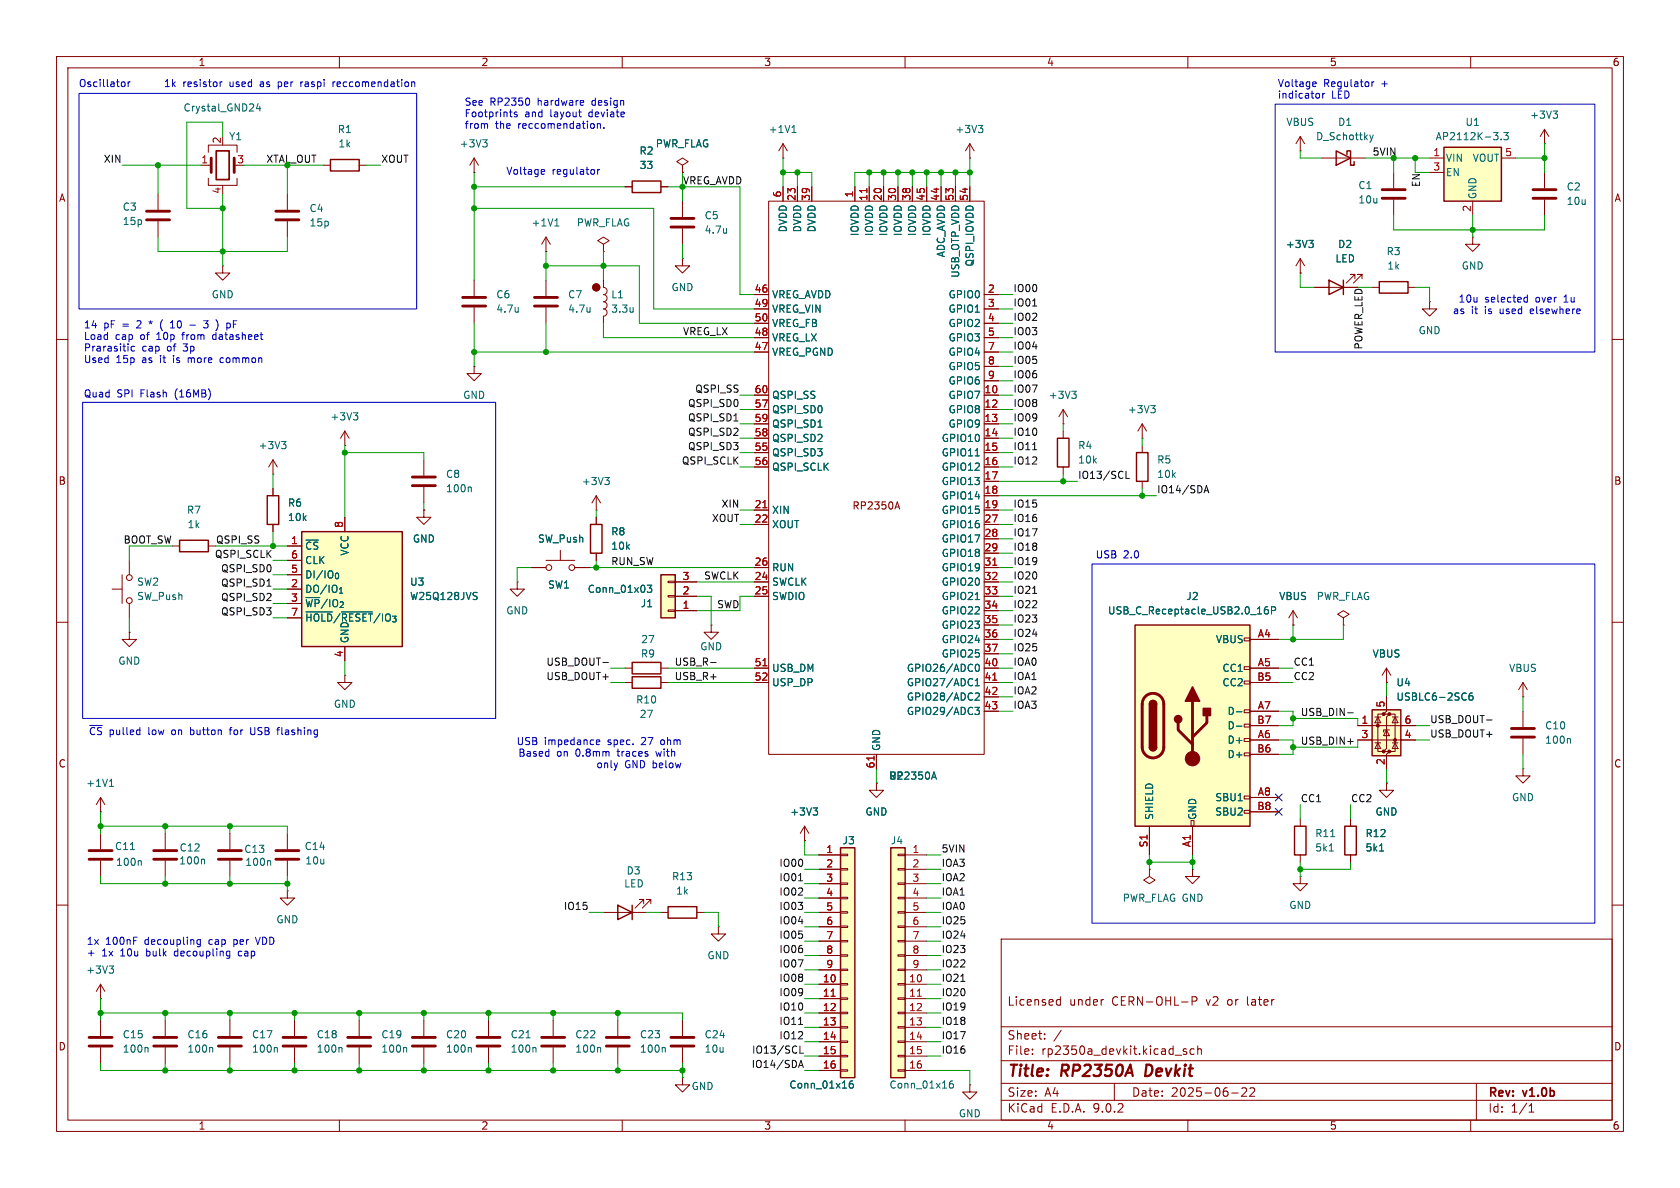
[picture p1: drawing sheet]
<svg xmlns="http://www.w3.org/2000/svg" width="297mm" height="210mm" viewBox="0 0 297 210" stroke-linecap="round" stroke-linejoin="round" font-family="sans-serif">
<defs><g id="words">
<g font-size="2.8" fill="#840000">
<text x="178" y="190.9">Title:</text>
<text x="187.7" y="190.9">RP2350A</text>
<text x="203.3" y="190.9">Devkit</text>
</g>
<g font-size="2.1" fill="#840000">
<text x="178" y="178">Licensed</text>
<text x="189" y="178">under</text>
<text x="196.6" y="178">CERN-OHL-P</text>
<text x="213.4" y="178">v2</text>
<text x="217.3" y="178">or</text>
<text x="220.9" y="178">later</text>
<text x="178" y="184">Sheet:</text>
<text x="178" y="186.7">File:</text>
<text x="184.1" y="186.7">rp2350a_devkit.kicad_sch</text>
<text x="178" y="196.9">KiCad</text>
<text x="178" y="194.1">Size:</text>
<text x="184.7" y="194.1">A4</text>
<text x="185.7" y="196.9">E.D.A.</text>
<text x="193.3" y="196.9">9.0.2</text>
<text x="200" y="194.1">Date:</text>
<text x="207" y="194.1">2025-06-22</text>
<text x="263" y="194.3">Rev:</text>
<text x="263" y="196.9">Id:</text>
<text x="267.1" y="196.9">1/1</text>
<text x="269.4" y="194.3">v1.0b</text>
</g>
<g font-size="1.8" fill="#840000">
<text x="35" y="11.9">1</text>
<text x="85" y="11.9">2</text>
<text x="135" y="11.9">3</text>
<text x="185" y="11.9">4</text>
<text x="235" y="11.9">5</text>
<text x="285" y="11.9">6</text>
<text x="10.3" y="35.9">A</text>
<text x="285.3" y="35.9">A</text>
<text x="10.3" y="85.9">B</text>
<text x="285.3" y="85.9">B</text>
<text x="150.6" y="90.3">RP2350A</text>
<text x="10.3" y="135.9">C</text>
<text x="285.3" y="135.9">C</text>
<text x="10.3" y="185.9">D</text>
<text x="285.3" y="185.9">D</text>
<text x="35" y="199.9">1</text>
<text x="85" y="199.9">2</text>
<text x="135" y="199.9">3</text>
<text x="185" y="199.9">4</text>
<text x="235" y="199.9">5</text>
<text x="285" y="199.9">6</text>
</g>
<g font-size="1.8" fill="#0000c2">
<text x="13.8" y="15.6">Oscillator</text>
<text x="28.9" y="15.6">1k</text>
<text x="32.3" y="15.6">resistor</text>
<text x="40.7" y="15.6">used</text>
<text x="46.3" y="15.6">as</text>
<text x="49.6" y="15.6">per</text>
<text x="53.8" y="15.6">raspi</text>
<text x="59.7" y="15.6">reccomendation</text>
<text x="225.8" y="15.6">Voltage</text>
<text x="225.8" y="17.6">indicator</text>
<text x="234" y="15.6">Regulator</text>
<text x="235.4" y="17.6">LED</text>
<text x="244.3" y="15.6">+</text>
<text x="82" y="18.9">See</text>
<text x="82" y="20.9">Footprints</text>
<text x="82" y="23">from</text>
<text x="86.6" y="18.9">RP2350</text>
<text x="87.6" y="23">the</text>
<text x="91.7" y="23">reccomendation.</text>
<text x="92.8" y="20.9">and</text>
<text x="95.1" y="18.9">hardware</text>
<text x="97.4" y="20.9">layout</text>
<text x="104.4" y="20.9">deviate</text>
<text x="104.9" y="18.9">design</text>
<text x="89.4" y="31.1">Voltage</text>
<text x="97.6" y="31.1">regulator</text>
<text x="257.8" y="53.7">10u</text>
<text x="262.5" y="53.7">selected</text>
<text x="271.6" y="53.7">over</text>
<text x="276.7" y="53.7">1u</text>
<text x="14.7" y="58.3">14</text>
<text x="18.3" y="58.3">pF</text>
<text x="21.7" y="58.3">=</text>
<text x="24.5" y="58.3">2</text>
<text x="26.9" y="58.3">*</text>
<text x="29" y="58.3">(</text>
<text x="31" y="58.3">10</text>
<text x="37.3" y="58.3">3</text>
<text x="39.7" y="58.3">)</text>
<text x="41.7" y="58.3">pF</text>
<text x="256.8" y="55.7">as</text>
<text x="260.1" y="55.7">it</text>
<text x="262.6" y="55.7">is</text>
<text x="265.4" y="55.7">used</text>
<text x="271" y="55.7">elsewhere</text>
<text x="14.7" y="60.3">Load</text>
<text x="14.7" y="62.3">Prarasitic</text>
<text x="14.7" y="64.4">Used</text>
<text x="20.4" y="60.3">cap</text>
<text x="20.5" y="64.4">15p</text>
<text x="24.9" y="60.3">of</text>
<text x="25.1" y="62.3">cap</text>
<text x="25.2" y="64.4">as</text>
<text x="28" y="60.3">10p</text>
<text x="28.6" y="64.4">it</text>
<text x="29.7" y="62.3">of</text>
<text x="31.1" y="64.4">is</text>
<text x="32.7" y="62.3">3p</text>
<text x="32.7" y="60.3">from</text>
<text x="33.9" y="64.4">more</text>
<text x="38.2" y="60.3">datasheet</text>
<text x="39.8" y="64.4">common</text>
<text x="14.7" y="70.5">Quad</text>
<text x="20.7" y="70.5">SPI</text>
<text x="24.9" y="70.5">Flash</text>
<text x="31.2" y="70.5">(16MB)</text>
<text x="193.6" y="98.9">USB</text>
<text x="198.6" y="98.9">2.0</text>
<text x="15.6" y="130.2">~{CS}</text>
<text x="19.3" y="130.2">pulled</text>
<text x="26.3" y="130.2">low</text>
<text x="30.6" y="130.2">on</text>
<text x="34.1" y="130.2">button</text>
<text x="41.3" y="130.2">for</text>
<text x="45.1" y="130.2">USB</text>
<text x="50.1" y="130.2">flashing</text>
<text x="91.2" y="131.9">USB</text>
<text x="96.2" y="131.9">impedance</text>
<text x="107.5" y="131.9">spec.</text>
<text x="113.7" y="131.9">27</text>
<text x="117.3" y="131.9">ohm</text>
<text x="91.5" y="134">Based</text>
<text x="98.4" y="134">on</text>
<text x="101.9" y="134">0.8mm</text>
<text x="105.3" y="136">only</text>
<text x="109.4" y="134">traces</text>
<text x="110.4" y="136">GND below</text>
<text x="116.5" y="134">with</text>
<text x="15.2" y="167.2">1x</text>
<text x="18.6" y="167.2">100nF</text>
<text x="25.7" y="167.2">decoupling</text>
<text x="37.2" y="167.2">cap</text>
<text x="41.8" y="167.2">per</text>
<text x="45.9" y="167.2">VDD</text>
<text x="15.2" y="169.3">+</text>
<text x="18" y="169.3">1x</text>
<text x="21.4" y="169.3">10u</text>
<text x="26.1" y="169.3">bulk</text>
<text x="31.3" y="169.3">decoupling</text>
<text x="42.8" y="169.3">cap</text>
</g>
<g font-size="1.8" fill="#006464">
<text x="32.3" y="19.9">Crystal_GND24</text>
<text x="59.6" y="23.7">R1</text>
<text x="135.8" y="23.7">+1V1</text>
<text x="168.8" y="23.7">+3V3</text>
<text x="227.3" y="22.5">VBUS</text>
<text x="236.5" y="22.5">D1</text>
<text x="259" y="22.5">U1</text>
<text x="270.4" y="21.2">+3V3</text>
<text x="40.4" y="25">Y1</text>
<text x="59.7" y="26.3">1k</text>
<text x="81.2" y="26.3">+3V3</text>
<text x="113" y="27.5">R2</text>
<text x="115.8" y="26.3">PWR_FLAG</text>
<text x="232.6" y="25">D_Schottky</text>
<text x="253.7" y="25">AP2112K-3.3</text>
<text x="255.5" y="28.8">VIN</text>
<text x="260.3" y="28.8">VOUT</text>
<text x="113" y="30.1">33</text>
<text x="240" y="33.6">C1</text>
<text x="255.5" y="31.3">EN</text>
<text x="261.2" y="35.3" transform="rotate(-90 261.2 35.3)">GND</text>
<text x="276.9" y="33.9">C2</text>
<text x="21.6" y="37.4">C3</text>
<text x="21.6" y="40">15p</text>
<text x="54.6" y="37.7">C4</text>
<text x="54.6" y="40.2">15p</text>
<text x="93.9" y="40.2">+1V1</text>
<text x="101.9" y="40.2">PWR_FLAG</text>
<text x="124.5" y="39">C5</text>
<text x="124.5" y="41.5">4.7u</text>
<text x="139.3" y="41.2" transform="rotate(-90 139.3 41.2)">DVDD</text>
<text x="141.8" y="41.2" transform="rotate(-90 141.8 41.2)">DVDD</text>
<text x="144.4" y="41.2" transform="rotate(-90 144.4 41.2)">DVDD</text>
<text x="152" y="41.8" transform="rotate(-90 152 41.8)">IOVDD</text>
<text x="154.5" y="41.8" transform="rotate(-90 154.5 41.8)">IOVDD</text>
<text x="157.1" y="41.8" transform="rotate(-90 157.1 41.8)">IOVDD</text>
<text x="159.6" y="41.8" transform="rotate(-90 159.6 41.8)">IOVDD</text>
<text x="162.2" y="41.8" transform="rotate(-90 162.2 41.8)">IOVDD</text>
<text x="164.7" y="41.8" transform="rotate(-90 164.7 41.8)">IOVDD</text>
<text x="240" y="36.2">10u</text>
<text x="276.9" y="36.4">10u</text>
<text x="167.2" y="45.6" transform="rotate(-90 167.2 45.6)">ADC_AVDD</text>
<text x="172.3" y="47.2" transform="rotate(-90 172.3 47.2)">QSPI_IOVDD</text>
<text x="227.2" y="44">+3V3</text>
<text x="236" y="46.6">LED</text>
<text x="236.5" y="44">D2</text>
<text x="245" y="45.3">R3</text>
<text x="245.2" y="47.9">1k</text>
<text x="258.3" y="47.9">GND</text>
<text x="37.3" y="52.9">GND</text>
<text x="87.6" y="52.9">C6</text>
<text x="100.3" y="52.9">C7</text>
<text x="108" y="52.9">L1</text>
<text x="118.6" y="51.7">GND</text>
<text x="136.4" y="52.9">VREG_AVDD</text>
<text x="167.6" y="52.9">GPIO0</text>
<text x="169.8" y="49.2" transform="rotate(-90 169.8 49.2)">USB_OTP_VDD</text>
<text x="87.6" y="55.5">4.7u</text>
<text x="100.3" y="55.5">4.7u</text>
<text x="108" y="55.5">3.3u</text>
<text x="136.4" y="55.5">VREG_VIN</text>
<text x="136.4" y="58">VREG_FB</text>
<text x="167.6" y="55.5">GPIO1</text>
<text x="167.6" y="58">GPIO2</text>
<text x="250.7" y="59.3">GND</text>
<text x="136.4" y="60.6">VREG_LX</text>
<text x="136.4" y="63.1">VREG_PGND</text>
<text x="167.6" y="60.6">GPIO3</text>
<text x="167.6" y="63.1">GPIO4</text>
<text x="167.6" y="65.6">GPIO5</text>
<text x="81.8" y="70.7">GND</text>
<text x="136.4" y="70.7">QSPI_SS</text>
<text x="167.6" y="68.2">GPIO6</text>
<text x="167.6" y="70.7">GPIO7</text>
<text x="185.3" y="70.7">+3V3</text>
<text x="58.3" y="74.5">+3V3</text>
<text x="136.4" y="73.3">QSPI_SD0</text>
<text x="136.4" y="75.8">QSPI_SD1</text>
<text x="167.6" y="73.3">GPIO8</text>
<text x="167.6" y="75.8">GPIO9</text>
<text x="199.3" y="73.3">+3V3</text>
<text x="45.6" y="79.6">+3V3</text>
<text x="136.4" y="78.3">QSPI_SD2</text>
<text x="136.4" y="80.9">QSPI_SD3</text>
<text x="136.4" y="83.4">QSPI_SCLK</text>
<text x="166.4" y="78.3">GPIO10</text>
<text x="166.4" y="80.9">GPIO11</text>
<text x="166.4" y="83.4">GPIO12</text>
<text x="190.5" y="79.6">R4</text>
<text x="190.5" y="82.1">10k</text>
<text x="204.5" y="82.1">R5</text>
<text x="50.8" y="89.8">R6</text>
<text x="78.7" y="84.7">C8</text>
<text x="78.7" y="87.2">100n</text>
<text x="102.8" y="86">+3V3</text>
<text x="166.4" y="86">GPIO13</text>
<text x="166.4" y="88.5">GPIO14</text>
<text x="204.5" y="84.7">10k</text>
<text x="32.9" y="91">R7</text>
<text x="33.1" y="93.6">1k</text>
<text x="50.8" y="92.3">10k</text>
<text x="108" y="94.8">R8</text>
<text x="136.4" y="91">XIN</text>
<text x="136.4" y="93.6">XOUT</text>
<text x="166.4" y="91">GPIO15</text>
<text x="166.4" y="93.6">GPIO16</text>
<text x="53.8" y="97.4">~{CS}</text>
<text x="53.8" y="99.9">CLK</text>
<text x="61.8" y="98.3" transform="rotate(-90 61.8 98.3)">VCC</text>
<text x="72.9" y="96.1">GND</text>
<text x="95" y="96.1">SW_Push</text>
<text x="108" y="97.4">10k</text>
<text x="136.4" y="101.2">RUN</text>
<text x="166.4" y="96.1">GPIO17</text>
<text x="166.4" y="98.7">GPIO18</text>
<text x="166.4" y="101.2">GPIO19</text>
<text x="24.1" y="103.7">SW2</text>
<text x="24.1" y="106.3">SW_Push</text>
<text x="53.8" y="102.5">DI/IO_{0}</text>
<text x="53.8" y="105">DO/IO_{1}</text>
<text x="53.8" y="107.5">~{WP}/IO_{2}</text>
<text x="72.4" y="106.3">W25Q128JVS</text>
<text x="72.4" y="103.7">U3</text>
<text x="96.8" y="104.2">SW1</text>
<text x="103.8" y="105">Conn_01x03</text>
<text x="113.2" y="107.5">J1</text>
<text x="136.4" y="103.7">SWCLK</text>
<text x="136.4" y="106.3">SWDIO</text>
<text x="166.4" y="103.7">GPIO20</text>
<text x="166.4" y="106.3">GPIO21</text>
<text x="209.6" y="106.3">J2</text>
<text x="226" y="106.3">VBUS</text>
<text x="232.7" y="106.3">PWR_FLAG</text>
<text x="53.8" y="110.1">~{HOLD}/~{RESET}/IO_{3}</text>
<text x="61.8" y="113.8" transform="rotate(-90 61.8 113.8)">GND</text>
<text x="89.4" y="108.8">GND</text>
<text x="113.2" y="113.9">27</text>
<text x="166.4" y="108.8">GPIO22</text>
<text x="166.4" y="111.4">GPIO23</text>
<text x="166.4" y="113.9">GPIO24</text>
<text x="195.8" y="108.8">USB_C_Receptacle_USB2.0_16P</text>
<text x="214.9" y="113.9">VBUS</text>
<text x="20.8" y="117.7">GND</text>
<text x="113.2" y="116.4">R9</text>
<text x="123.7" y="115.2">GND</text>
<text x="136.4" y="119">USB_DM</text>
<text x="160.2" y="119">GPIO26/ADC0</text>
<text x="166.4" y="116.4">GPIO25</text>
<text x="216" y="119">CC1</text>
<text x="242.6" y="116.4">VBUS</text>
<text x="266.7" y="119">VBUS</text>
<text x="58.9" y="125.3">GND</text>
<text x="112.4" y="124.6">R10</text>
<text x="136.4" y="121.5">USP_DP</text>
<text x="160.2" y="121.5">GPIO27/ADC1</text>
<text x="160.2" y="124.1">GPIO28/ADC2</text>
<text x="216" y="121.5">CC2</text>
<text x="246.8" y="124.1">USBLC6-2SC6</text>
<text x="246.8" y="121.5">U4</text>
<text x="113" y="127.1">27</text>
<text x="160.2" y="126.6">GPIO29/ADC3</text>
<text x="216.9" y="126.6">D-</text>
<text x="216.9" y="129.1">D-</text>
<text x="216.9" y="131.7">D+</text>
<text x="273.1" y="131.7">100n</text>
<text x="273.1" y="129.1">C10</text>
<text x="155.8" y="132.8" transform="rotate(-90 155.8 132.8)">GND</text>
<text x="216.9" y="134.2">D+</text>
<text x="15.1" y="139.3">+1V1</text>
<text x="157.1" y="138">U2</text>
<text x="157.1" y="138">RP2350A</text>
<text x="214.7" y="141.8">SBU1</text>
<text x="267.2" y="141.8">GND</text>
<text x="139.6" y="144.4">+3V3</text>
<text x="148.9" y="149.5">J3</text>
<text x="152.9" y="144.4">GND</text>
<text x="157.4" y="149.5">J4</text>
<text x="204.1" y="145" transform="rotate(-90 204.1 145)">SHIELD</text>
<text x="211.7" y="145" transform="rotate(-90 211.7 145)">GND</text>
<text x="214.7" y="144.4">SBU2</text>
<text x="232.4" y="148.2">R11</text>
<text x="241.3" y="148.2">R12</text>
<text x="243.1" y="144.4">GND</text>
<text x="20.2" y="150.5">C11</text>
<text x="20.4" y="153.3">100n</text>
<text x="31.6" y="153">100n</text>
<text x="31.7" y="150.7">C12</text>
<text x="43.1" y="151">C13</text>
<text x="43.3" y="153.3">100n</text>
<text x="53.8" y="150.5">C14</text>
<text x="53.9" y="153">10u</text>
<text x="110.7" y="154.8">D3</text>
<text x="118.7" y="155.8">R13</text>
<text x="232.4" y="150.7">5k1</text>
<text x="241.3" y="150.7">5k1</text>
<text x="110.3" y="157.1">LED</text>
<text x="119.4" y="158.3">1k</text>
<text x="198.4" y="159.6">PWR_FLAG GND</text>
<text x="227.8" y="160.9">GND</text>
<text x="48.8" y="163.4">GND</text>
<text x="15.1" y="172.3">+3V3</text>
<text x="125" y="169.8">GND</text>
<text x="21.6" y="183.7">C15</text>
<text x="33" y="183.7">C16</text>
<text x="44.5" y="183.7">C17</text>
<text x="55.9" y="183.7">C18</text>
<text x="67.3" y="183.7">C19</text>
<text x="78.7" y="183.7">C20</text>
<text x="90.2" y="183.7">C21</text>
<text x="101.6" y="183.7">C22</text>
<text x="113" y="183.7">C23</text>
<text x="124.5" y="183.7">C24</text>
<text x="21.6" y="186.3">100n</text>
<text x="33" y="186.3">100n</text>
<text x="44.5" y="186.3">100n</text>
<text x="55.9" y="186.3">100n</text>
<text x="67.3" y="186.3">100n</text>
<text x="78.7" y="186.3">100n</text>
<text x="90.2" y="186.3">100n</text>
<text x="101.6" y="186.3">100n</text>
<text x="113" y="186.3">100n</text>
<text x="124.5" y="186.3">10u</text>
<text x="122.2" y="192.9">GND</text>
<text x="139.5" y="192.6">Conn_01x16</text>
<text x="157.1" y="192.6">Conn_01x16</text>
<text x="169.4" y="197.7">GND</text>
</g>
<g font-size="1.8" fill="#0f0f0f">
<text x="18.2" y="28.9">XIN</text>
<text x="67.3" y="28.9">XOUT</text>
<text x="242.6" y="27.6">5VIN</text>
<text x="251.1" y="33.2" transform="rotate(-90 251.1 33.2)">EN</text>
<text x="179.1" y="51.7">IO00</text>
<text x="120.6" y="59.3">VREG_LX</text>
<text x="179.1" y="54.3">IO01</text>
<text x="179.1" y="56.8">IO02</text>
<text x="179.1" y="59.3">IO03</text>
<text x="179.1" y="64.4">IO05</text>
<text x="179.1" y="61.9">IO04</text>
<text x="241" y="61.9" transform="rotate(-90 241 61.9)">POWER_LED</text>
<text x="122.8" y="69.5">QSPI_SS</text>
<text x="179.1" y="69.5">IO07</text>
<text x="179.1" y="67">IO06</text>
<text x="121.5" y="77.1">QSPI_SD2</text>
<text x="121.5" y="72">QSPI_SD0</text>
<text x="121.5" y="74.6">QSPI_SD1</text>
<text x="179.1" y="74.6">IO09</text>
<text x="179.1" y="77.1">IO10</text>
<text x="179.1" y="72">IO08</text>
<text x="120.4" y="82.2">QSPI_SCLK</text>
<text x="121.5" y="79.7">QSPI_SD3</text>
<text x="179.1" y="79.7">IO11</text>
<text x="179.1" y="82.2">IO12</text>
<text x="127.5" y="89.8">XIN</text>
<text x="179.1" y="89.8">IO15</text>
<text x="190.5" y="84.7">IO13/SCL</text>
<text x="204.5" y="87.3">IO14/SDA</text>
<text x="125.8" y="92.4">XOUT</text>
<text x="179.1" y="94.9">IO17</text>
<text x="179.1" y="92.4">IO16</text>
<text x="21.7" y="96.2">BOOT_SW</text>
<text x="37.9" y="98.7">QSPI_SCLK</text>
<text x="38.1" y="96.2">QSPI_SS</text>
<text x="39" y="101.3">QSPI_SD0</text>
<text x="107.9" y="100">RUN_SW</text>
<text x="179.1" y="97.4">IO18</text>
<text x="179.1" y="100">IO19</text>
<text x="39" y="103.8">QSPI_SD1</text>
<text x="39" y="106.3">QSPI_SD2</text>
<text x="124.4" y="102.5">SWCLK</text>
<text x="126.7" y="107.6">SWD</text>
<text x="179.1" y="102.5">IO20</text>
<text x="179.1" y="105.1">IO21</text>
<text x="179.1" y="107.6">IO22</text>
<text x="39" y="108.9">QSPI_SD3</text>
<text x="179.1" y="112.7">IO24</text>
<text x="179.1" y="110.1">IO23</text>
<text x="96.5" y="117.8">USB_DOUT-</text>
<text x="119.2" y="117.8">USB_R-</text>
<text x="179.1" y="117.8">IOA0</text>
<text x="179.1" y="115.2">IO25</text>
<text x="228.6" y="117.8">CC1</text>
<text x="96.5" y="120.3">USB_DOUT+</text>
<text x="119.2" y="120.3">USB_R+</text>
<text x="179.1" y="122.8">IOA2</text>
<text x="179.1" y="120.3">IOA1</text>
<text x="179.1" y="125.4">IOA3</text>
<text x="228.6" y="120.3">CC2</text>
<text x="229.9" y="126.7">USB_DIN-</text>
<text x="229.9" y="131.7">USB_DIN+</text>
<text x="252.7" y="127.9">USB_DOUT-</text>
<text x="252.7" y="130.5">USB_DOUT+</text>
<text x="229.9" y="141.9">CC1</text>
<text x="238.8" y="141.9">CC2</text>
<text x="137.7" y="155.9">IO01</text>
<text x="137.7" y="153.3">IO00</text>
<text x="166.4" y="155.9">IOA2</text>
<text x="166.4" y="153.3">IOA3</text>
<text x="166.4" y="150.8">5VIN</text>
<text x="99.6" y="160.9">IO15</text>
<text x="137.7" y="158.4">IO02</text>
<text x="137.7" y="160.9">IO03</text>
<text x="166.4" y="158.4">IOA1</text>
<text x="166.4" y="160.9">IOA0</text>
<text x="137.7" y="166">IO05</text>
<text x="137.7" y="163.5">IO04</text>
<text x="166.4" y="163.5">IO25</text>
<text x="166.4" y="166">IO24</text>
<text x="137.7" y="171.1">IO07</text>
<text x="137.7" y="173.6">IO08</text>
<text x="137.7" y="168.6">IO06</text>
<text x="166.4" y="173.6">IO21</text>
<text x="166.4" y="171.1">IO22</text>
<text x="166.4" y="168.6">IO23</text>
<text x="137.7" y="176.2">IO09</text>
<text x="137.7" y="178.7">IO10</text>
<text x="166.4" y="176.2">IO20</text>
<text x="166.4" y="178.7">IO19</text>
<text x="137.7" y="183.8">IO12</text>
<text x="137.7" y="181.3">IO11</text>
<text x="166.4" y="183.8">IO17</text>
<text x="166.4" y="181.3">IO18</text>
<text x="132.8" y="188.9">IO14/SDA</text>
<text x="132.8" y="186.3">IO13/SCL</text>
<text x="166.4" y="186.3">IO16</text>
</g>
<g font-size="1.8" fill="#a90000">
<text x="35.5" y="29">1</text>
<text x="39.1" y="25.5" transform="rotate(-90 39.1 25.5)">2</text>
<text x="41.8" y="29">3</text>
<text x="253.3" y="27.7">1</text>
<text x="266" y="27.7">5</text>
<text x="39.1" y="34.4" transform="rotate(-90 39.1 34.4)">4</text>
<text x="138.2" y="35" transform="rotate(-90 138.2 35)">6</text>
<text x="140.7" y="35.6" transform="rotate(-90 140.7 35.6)">23</text>
<text x="143.3" y="35.6" transform="rotate(-90 143.3 35.6)">39</text>
<text x="150.9" y="35" transform="rotate(-90 150.9 35)">1</text>
<text x="153.4" y="35.6" transform="rotate(-90 153.4 35.6)">11</text>
<text x="156" y="35.6" transform="rotate(-90 156 35.6)">20</text>
<text x="158.5" y="35.6" transform="rotate(-90 158.5 35.6)">30</text>
<text x="161" y="35.6" transform="rotate(-90 161 35.6)">38</text>
<text x="163.6" y="35.6" transform="rotate(-90 163.6 35.6)">45</text>
<text x="166.1" y="35.6" transform="rotate(-90 166.1 35.6)">44</text>
<text x="168.7" y="35.6" transform="rotate(-90 168.7 35.6)">53</text>
<text x="171.2" y="35.6" transform="rotate(-90 171.2 35.6)">54</text>
<text x="253.3" y="30.2">3</text>
<text x="260.1" y="37.5" transform="rotate(-90 260.1 37.5)">2</text>
<text x="133.3" y="51.8">46</text>
<text x="174.6" y="51.8">2</text>
<text x="133.3" y="54.4">49</text>
<text x="133.3" y="56.9">50</text>
<text x="133.3" y="59.4">48</text>
<text x="174.6" y="54.4">3</text>
<text x="174.6" y="56.9">4</text>
<text x="174.6" y="59.4">5</text>
<text x="133.3" y="62">47</text>
<text x="174.6" y="62">7</text>
<text x="174.6" y="64.5">8</text>
<text x="133.3" y="69.6">60</text>
<text x="173.9" y="69.6">10</text>
<text x="174.6" y="67.1">9</text>
<text x="133.3" y="72.1">57</text>
<text x="133.3" y="74.7">59</text>
<text x="133.3" y="77.2">58</text>
<text x="173.9" y="72.1">12</text>
<text x="173.9" y="74.7">13</text>
<text x="173.9" y="77.2">14</text>
<text x="133.3" y="79.8">55</text>
<text x="133.3" y="82.3">56</text>
<text x="173.9" y="79.8">15</text>
<text x="173.9" y="82.3">16</text>
<text x="133.3" y="89.9">21</text>
<text x="173.9" y="84.8">17</text>
<text x="173.9" y="87.4">18</text>
<text x="173.9" y="89.9">19</text>
<text x="60.7" y="93.4" transform="rotate(-90 60.7 93.4)">8</text>
<text x="133.3" y="92.5">22</text>
<text x="173.9" y="92.5">27</text>
<text x="173.9" y="95">28</text>
<text x="51.4" y="96.3">1</text>
<text x="51.4" y="98.8">6</text>
<text x="51.4" y="101.3">5</text>
<text x="133.3" y="100.1">26</text>
<text x="173.9" y="97.5">29</text>
<text x="173.9" y="100.1">31</text>
<text x="51.4" y="103.9">2</text>
<text x="51.4" y="106.4">3</text>
<text x="120.6" y="107.7">1</text>
<text x="120.6" y="105.2">2</text>
<text x="120.6" y="102.6">3</text>
<text x="133.3" y="102.6">24</text>
<text x="133.3" y="105.2">25</text>
<text x="173.9" y="102.6">32</text>
<text x="173.9" y="105.2">33</text>
<text x="173.9" y="107.7">34</text>
<text x="51.4" y="109">7</text>
<text x="173.9" y="110.2">35</text>
<text x="173.9" y="112.8">36</text>
<text x="222.3" y="112.8">A4</text>
<text x="60.7" y="116.3" transform="rotate(-90 60.7 116.3)">4</text>
<text x="133.3" y="117.9">51</text>
<text x="173.9" y="115.3">37</text>
<text x="173.9" y="117.9">40</text>
<text x="222.3" y="117.9">A5</text>
<text x="133.3" y="120.4">52</text>
<text x="173.9" y="120.4">41</text>
<text x="173.9" y="122.9">42</text>
<text x="173.9" y="125.5">43</text>
<text x="222.2" y="120.4">B5</text>
<text x="222.3" y="125.5">A7</text>
<text x="244.9" y="125.2" transform="rotate(-90 244.9 125.2)">5</text>
<text x="222.2" y="128">B7</text>
<text x="222.3" y="130.6">A6</text>
<text x="240.6" y="128">1</text>
<text x="240.6" y="130.6">3</text>
<text x="248.2" y="128">6</text>
<text x="248.2" y="130.6">4</text>
<text x="154.7" y="135.9" transform="rotate(-90 154.7 135.9)">61</text>
<text x="222.2" y="133.1">B6</text>
<text x="244.9" y="135.3" transform="rotate(-90 244.9 135.3)">2</text>
<text x="222.2" y="143.3">B8</text>
<text x="222.3" y="140.7">A8</text>
<text x="202.9" y="149.9" transform="rotate(-90 202.9 149.9)">S1</text>
<text x="210.6" y="149.8" transform="rotate(-90 210.6 149.8)">A1</text>
<text x="146" y="150.9">1</text>
<text x="146" y="153.4">2</text>
<text x="146" y="156">3</text>
<text x="161.2" y="150.9">1</text>
<text x="161.2" y="153.4">2</text>
<text x="161.2" y="156">3</text>
<text x="146" y="158.5">4</text>
<text x="146" y="161">5</text>
<text x="161.2" y="158.5">4</text>
<text x="161.2" y="161">5</text>
<text x="146" y="163.6">6</text>
<text x="146" y="166.1">7</text>
<text x="161.2" y="163.6">6</text>
<text x="161.2" y="166.1">7</text>
<text x="145.4" y="173.7">10</text>
<text x="146" y="168.7">8</text>
<text x="146" y="171.2">9</text>
<text x="160.6" y="173.7">10</text>
<text x="161.2" y="168.7">8</text>
<text x="161.2" y="171.2">9</text>
<text x="145.4" y="176.3">11</text>
<text x="145.4" y="178.8">12</text>
<text x="160.6" y="176.3">11</text>
<text x="160.6" y="178.8">12</text>
<text x="145.4" y="181.4">13</text>
<text x="145.4" y="183.9">14</text>
<text x="160.6" y="181.4">13</text>
<text x="160.6" y="183.9">14</text>
<text x="145.4" y="186.4">15</text>
<text x="145.4" y="189">16</text>
<text x="160.6" y="186.4">15</text>
<text x="160.6" y="189">16</text>
</g>
<g font-size="1.8" fill="#009600">
<text x="47" y="28.9">XTAL_OUT</text>
<text x="120.6" y="32.7">VREG_AVDD</text>
</g>
</g></defs>
<g fill="none" stroke="#840000" stroke-width=".18">
<path d="M10 10h277v190h-277zM12 12h273v186h-273zM60 10v2M110 10v2M160 10v2M210 10v2M260 10v2M83.8 30.5h.1M83.8 27.9l-.7 1.3M83.8 27.9l.8 1.3M83.8 27.9v2.6M229.9 26.7h.1"/>
<path d="M229.9 24.1v2.6M229.9 24.1l-.8 1.3M229.9 24.1l.7 1.3M229.9 48.3h.1M229.9 45.7l-.8 1.3M229.9 45.7l.7 1.3M229.9 45.7v2.6M10 60h2M285 60h2M10 110h2M285 110h2M154.9 138.4v1.3h1.3l-1.3 1.3-1.2-1.3h1.2"/>
<path d="M154.9 138.4h.1M142.2 148.6h.1M142.2 146.1l-.7 1.2M142.2 146.1l.8 1.2M142.2 146.1v2.5M10 160h2M177 166h108v32h-108zM186.9 177.6h.6M186.9 176.8h.6M187.5 176.2v1.5M195 176.7h.1M210.7 177l.8-.1 .1-.2-.1-.4-.2-.1h-.6v1.5"/>
<path d="M285 160h2M60 198v2M110 198v2M160 198v2M177 194.5h108M177 191.5h108M177 187.5h108M177 181.5h108M182.5 186.3v.1M182.5 185.5v.1M184.7 183.6v.1M184.7 182.8v.1"/>
<path d="M187.6 182.1l-1.3 2M197 191.5v3M207.7 186.5h1.2M209.7 185.5l-.3-.1-.2 .2v.2l.5 .2v.3h-.5M210 198v2M211.1 185.5l-.4-.1-.3 .3v.4l.1 .2h.6M211.7 185.5l.3-.1 .3 .1 .1 .9M211.7 184.9v1.5M217.7 193.2h1.2M219.5 192.4l.6-.1 .2 .1 .1 .3-.9 1.1h.9M221 192.4l.5-.1 .2 .1 .1 .3-.9 1.1h.9M260 198v2"/>
<path d="M261 191.5v6.5M270.3 196.6h.9M270.3 195.5l.4-.4v1.5"/>
</g>
<path d="M202.7 188.2l-.3 2h.5" fill="none" stroke="#840000" stroke-width=".4"/>
<circle cx="105.4" cy="50.8" r=".63" fill="#840000" stroke="#840000" stroke-width=".18"/>
<path d="M85.3 24.7h.8l-.4 .5M85.9 25.2l.2 .2v.3l-.2 .3M231.4 42.5h.8l-.5 .5M231.9 43l.3 .2v.3l-.3 .3M143.8 142.8h.7l-.4 .5M144.3 143.3l.2 .2v.3l-.2 .3" fill="none" stroke="#006464" stroke-width=".18"/>
<path d="M148.6 149.9h2.5v40.6h-2.5z" fill="#ffffc2"/>
<path d="M58.4 28.2h5.1v2h-5.1zM111.8 32h5v2h-5zM186.9 77.5h2.1v5.1h-2.1zM148.6 149.9h2.5v40.6h-2.5z" fill="none" stroke="#840000" stroke-width=".25"/>
<g fill="none" stroke="#840000" stroke-width=".18">
<path d="M27.9 34.3v2.8M27.9 39.1v2.8M35.6 29.2h1.7M36.8 26.9v-1.2h5.1v1.2M36.8 31.5v1.3h5.1v-1.3M39.4 32.8v.2M50.8 34.3v2.8M50.8 39.1v2.8M57.1 29.2h1.3M63.5 29.2h1.3M110.5 33h1.3M116.8 33h1.3"/>
<path d="M120.6 29.2l1.1-.6-1.1-.7-1 .7 1 .6v1.3M120.6 30.5h.1M246.4 30.5v2.8M246.4 35.3v2.8M39.4 47v1.3h1.2l-1.2 1.2-1.3-1.2h1.3M39.4 47h.1M83.8 49.5v2.8M83.8 54.4v2.8M96.5 44.5h.1M96.5 41.9l-.7 1.3M96.5 41.9l.8 1.3M96.5 41.9v2.6"/>
<path d="M96.5 49.5v2.8M96.5 54.4v2.8M106.7 49.5v1.3a.64 .64 0 0 1 .6 .6 .64 .64 0 0 1-.6 .7 .64 .64 0 0 1 .6 .6 .64 .64 0 0 1-.6 .6 .64 .64 0 0 1 .6 .7 .64 .64 0 0 1-.6 .6 .64 .64 0 0 1 .6 .7 .64 .64 0 0 1-.6 .6M106.7 43.2l1-.7-1-.6-1 .6 1 .7v1.3M106.7 44.5h.1M106.7 55.9v1.3M188 74.9h.1M188 72.4l-.8 1.3M188 72.4l.7 1.3M188 72.4v2.5M188 76.2v1.3M188 82.6v1.2"/>
<path d="M269.2 123.2h.1M269.2 120.7l-.7 1.2M269.2 120.7l.8 1.2M269.2 120.7v2.5M144.8 151.1h3.8M144.8 153.7h3.8M144.8 156.2h3.8M144.8 158.8h3.8M148.6 151h1.3v.3h-1.3zM148.6 153.5h1.3v.3h-1.3zM148.6 156.1h1.3v.2h-1.3zM148.6 158.6h1.3v.3h-1.3z"/>
<path d="M203.2 153.7v1.2l1 .7-1 .6-1-.6 1-.7M203.2 153.7h.1M229.9 154.9v1.3h1.2l-1.2 1.3-1.3-1.3h1.3M229.9 154.9h.1M127 163.8v1.3h-1.3l1.3 1.3 1.3-1.3h-1.3M127 163.8h.1M144.8 161.3h3.8M144.8 163.8h3.8M144.8 166.4h3.8M144.8 168.9h3.8M144.8 171.5h3.8M144.8 174h3.8"/>
<path d="M144.8 176.5h3.8M144.8 179.1h3.8M148.6 161.2h1.3v.2h-1.3zM148.6 163.7h1.3v.3h-1.3zM148.6 166.2h1.3v.3h-1.3zM148.6 168.8h1.3v.2h-1.3zM148.6 171.3h1.3v.3h-1.3zM148.6 173.9h1.3v.2h-1.3zM148.6 176.4h1.3v.3h-1.3zM148.6 178.9h1.3v.3h-1.3zM120.6 190.5v1.3h1.3l-1.3 1.2-1.2-1.2h1.2M120.6 190.5h.1"/>
<path d="M120.6 180.3v2.8M120.6 185.2v2.8M144.8 181.6h3.8M144.8 184.2h3.8M144.8 186.7h3.8M144.8 189.2h3.8M148.6 181.5h1.3v.2h-1.3zM148.6 184h1.3v.3h-1.3zM148.6 186.6h1.3v.2h-1.3zM148.6 189.1h1.3v.3h-1.3z"/>
</g>
<path d="M146.9 176.1h.8" fill="none" stroke="#a90000" stroke-width=".18"/>
<g fill="none" stroke="#006464" stroke-width=".18">
<path d="M45.6 18.3l-.3 .9h.8M45.9 18.8v.8M98.1 39.9h.7M98.2 39l.3-.3v1.2M91.6 54.3v.9M91.6 55.1h.1M104.3 54.3v.9M104.3 55.1h.1M111.9 54.3v.9M111.9 55.1h.1M189.5 69.2h.8l-.5 .4M190 69.6l.3 .3v.3l-.3 .2"/>
<path d="M150.7 191.1h-.3a.86 .86 0 0 0 0 1.2l.4-.1 .1-.4-.3-.2h-.2l-.3 .2"/>
</g>
<g fill="none" stroke="#840000" stroke-width=".51">
<path d="M25.9 37.3h4.1M25.9 38.9h4.1M37.3 27.9v2.6M41.4 27.9v2.6M48.8 37.3h4M48.8 38.9h4M244.3 33.5h4.1M244.3 35.1h4.1M81.8 52.6h4.1M81.8 54.1h4.1M94.5 52.6h4.1M94.5 54.1h4.1"/>
<path d="M118.6 183.4h4.1M118.6 184.9h4.1"/>
</g>
<path d="M38.2 26.7h2.3v5.1h-2.3z" fill="none" stroke="#840000" stroke-width=".3"/>
<path d="M200.7 110.5h20.3v35.6h-20.3z" fill="#ffffc2"/>
<g fill="none" stroke="#840000" stroke-width=".18">
<path d="M138.4 27.9h.1M138.4 25.4l-.7 1.3M138.4 25.4l.8 1.3M138.4 25.4v2.5M220 112.8h1v.5h-1zM220 117.9h1v.5h-1zM221 113h5.1M221 118.1h5.1M228.6 110.5h.1M228.6 108l-.8 1.2M228.6 108l.8 1.2M228.6 108v2.5"/>
<path d="M237.5 109.2l1-.6-1-.6-1 .6 1 .6v1.3M237.5 110.5h.1M245.1 118.1l-.8 1.3M245.1 118.1l.8 1.3M245.1 118.1v2.6M220 120.4h1v.5h-1zM220 125.5h1v.5h-1zM220 128h1v.5h-1zM220 130.6h1v.5h-1zM220 133.1h1v.5h-1zM221 120.7h5.1M221 125.7h5.1"/>
<path d="M221 128.3h5.1M221 130.8h5.1M221 133.4h5.1M245.1 120.7h.1M269.2 135.9v1.3h1.3l-1.3 1.2-1.2-1.2h1.2M269.2 135.9h.1M269.2 125.7v2.8M269.2 130.6v2.8M203.2 146.1v5M210.6 145h.5v1.1h-.5zM210.8 153.7v1.2h1.3l-1.3 1.3-1.3-1.3h1.3M210.8 153.7h.1"/>
<path d="M210.8 146.1v5M220 140.7h1v.5h-1zM220 143.3h1v.5h-1zM221 141h5.1M221 143.5h5.1M229.9 144.8v1.3M229.9 151.1v1.3"/>
</g>
<path d="M200.7 110.5h20.3v35.6h-20.3zM203.2 124.5a.64 .64 0 0 1 .6-.7 .64 .64 0 0 1 .7 .7M203.2 132.1a.64 .64 0 0 0 .6 .6 .64 .64 0 0 0 .7-.6M228.9 146.1h2v5h-2z" fill="none" stroke="#840000" stroke-width=".25"/>
<path d="M202.5 123.1a1.9 1.9 0 0 1 2.1-.4 1.9 1.9 0 0 1 1.1 1.8v7.6a1.91 1.91 0 0 1-1.9 1.9 1.91 1.91 0 0 1-1.9-1.9v-7.8l.2-.6zM208.3 127.8v1.2l2.5 2.6M210.8 124v10.1M213.4 126.5v1.3l-2.6 2.5M267.2 128.8h4.1M267.2 130.3h4.1" fill="none" stroke="#840000" stroke-width=".51"/>
<g fill="#840000" stroke="#840000" stroke-width=".25">
<path d="M203.2 124.5h1.3v7.6h-1.3z"/>
<path d="M203.4 124a.64 .64 0 0 1 .7-.1 .64 .64 0 0 1 .4 .6h-1.3z"/>
<path d="M203.2 132.1h1.3a.64 .64 0 0 1-.7 .6 .64 .64 0 0 1-.6-.6z"/>
<path d="M210.8 121.4l1.3 2.6h-2.6z"/>
<path d="M212.7 125.2h1.3v1.3h-1.3z"/>
<circle cx="208.3" cy="127.1" r=".63"/>
</g>
<circle cx="210.8" cy="134.1" r="1.27" fill="#840000" stroke="#840000" stroke-width=".18"/>
<path d="M140 23.4h.7M140.1 22.5l.3-.3v1.2M224.1 107.3h-.3a.86 .86 0 0 0 0 1.2l.4-.1v-.4l-.2-.3h-.2l-.3 .3M224.8 107.9h.6l.1-.2v-.3l-.7-.1v1.2M218.6 125.8h1M218.6 128.4h1M277.5 130.5l.1 .2v.7M235 150.4h.7M235.2 147.9h.8" fill="none" stroke="#006464" stroke-width=".18"/>
<path d="M242.6 125.5h5v8.1h-5z" fill="#ffffc2"/>
<g fill="#840000" stroke="#840000" stroke-width=".18">
<circle cx="243.6" cy="128.3" r=".25"/>
<circle cx="244.6" cy="126.2" r=".25"/>
<circle cx="244.6" cy="132.8" r=".25"/>
<circle cx="245.6" cy="126.2" r=".25"/>
<circle cx="245.6" cy="132.8" r=".25"/>
<circle cx="246.6" cy="130.8" r=".25"/>
</g>
<g fill="none" stroke="#840000" stroke-width=".18">
<path d="M135.9 35.6h38.1v97.8h-38.1zM138.4 33v2.6M141 33v2.6M143.5 33v2.6M151.1 33v2.6M153.7 33v2.6M156.2 33v2.6M158.7 33v2.6M161.3 33v2.6M163.8 33v2.6M166.4 33v2.6M168.9 33v2.6"/>
<path d="M171.4 33v2.6M133.3 52.1h2.6M133.3 54.6h2.6M133.3 57.2h2.6M133.3 59.7h2.6M174 52.1h2.5M174 54.6h2.5M174 57.2h2.5M174 59.7h2.5M133.3 62.2h2.6M133.3 69.9h2.6M133.3 72.4h2.6"/>
<path d="M133.3 74.9h2.6M133.3 77.5h2.6M174 62.2h2.5M174 69.9h2.5M174 72.4h2.5M174 74.9h2.5M174 77.5h2.5M174 64.8h2.5M174 67.3h2.5M133.3 80h2.6M133.3 82.6h2.6M133.3 90.2h2.6"/>
<path d="M133.3 92.7h2.6M158.3 89.6h.6M158.6 88.7l.5 1.3M174 80h2.5M174 82.6h2.5M174 90.2h2.5M174 92.7h2.5M174 85.1h2.5M174 87.6h2.5M174 95.3h2.5M174 97.8h2.5M133.3 100.3h2.6"/>
<path d="M133.3 102.9h2.6M133.3 105.4h2.6M133.3 118.1h2.6M174 100.3h2.5M174 102.9h2.5M174 105.4h2.5M174 118.1h2.5M174 108h2.5M174 110.5h2.5M174 113h2.5M174 115.6h2.5M133.3 120.7h2.6"/>
<path d="M154.9 133.4v2.5M174 120.7h2.5M174 123.2h2.5M174 125.7h2.5M240 128.3h10.2M240 130.8h10.2M243.1 131.3h1M243.1 126.7h1M243.6 126.7l.5 1.1h-1zM243.6 131.3l.5 1h-1zM244.6 126.2h-1v6.6h1M245.1 123.2v2.5l-.5 .5h1l-.5 .5v5.6l-.5 .5h1l-.5 .6v2.5"/>
<path d="M245.1 129l.5 1h-1zM245.1 138.4v1.3h1.3l-1.3 1.3-1.3-1.3h1.3M245.1 138.4h.1M245.6 129h-1v.4M245.6 126.2h1v6.6h-1M246.1 131.3h1M246.1 126.7h1M246.6 126.7l.5 1.1h-1zM246.6 131.3l.5 1h-1zM238.8 144.8v1.3M238.8 151.1v1.3M171.4 191.8v1.2h-1.2l1.2 1.3 1.3-1.3h-1.3"/>
<path d="M171.4 191.8h.1"/>
</g>
<path d="M242.6 125.5h5v8.1h-5zM237.7 146.1h2.1v5h-2.1z" fill="none" stroke="#840000" stroke-width=".25"/>
<path d="M144.6 75.5h.7M172.4 80.6h.7M172.4 106h.7M172.5 117.5l.2-.1a.68 .68 0 0 1 .5 .7 .68 .68 0 0 1-.5 .6l-.2-.1-.1-.4zM164.8 137.4h.6M165.1 136.5l.4 1.2M172.4 125h.7l-.4 .5 .4 .1v.6l-.2 .1-.5-.1M172.4 122.6l.5-.1 .2 .4-.7 .9h.7M172.4 121.2h.7M172.4 120.3l.4-.3v1.2M260.3 122.5l-.4 .1a.86 .86 0 0 0 0 1.2l.5-.2v-.4l-.2-.2h-.3l-.2 .2M243.9 150.4h.7" fill="none" stroke="#006464" stroke-width=".18"/>
<path d="M153.3 33.3v.7M134.9 89.8h.7M175.5 99.9h.7M134.9 117.7h.7M154.5 133.7v.7M175.5 120.2h.7" fill="none" stroke="#a90000" stroke-width=".18"/>
<path d="M157.5 149.9h2.5v40.6h-2.5z" fill="#ffffc2"/>
<path d="M236.2 26.7l2.6 1.2-2.6 1.3zM238.1 27.3v-.6h.7v2.5h.6v-.6M104.4 92.7h2v5.1h-2zM111.8 119.6h5v2.1h-5zM157.5 149.9h2.5v40.6h-2.5zM109.2 160l2.6 1.3-2.6 1.3zM111.8 160v2.6" fill="none" stroke="#840000" stroke-width=".25"/>
<g fill="none" stroke="#840000" stroke-width=".18">
<path d="M120.6 35.6v2.8M171.4 27.9h.1M171.4 25.4l-.7 1.3M171.4 25.4l.8 1.3M171.4 25.4v2.5M233.7 27.9h7.6M120.6 45.7v1.3h1.3l-1.3 1.3-1.2-1.3h1.2M120.6 45.7h.1M120.6 40.4v2.8M48.3 83.8h.1M48.3 81.3l-.8 1.3M48.3 81.3l.7 1.3"/>
<path d="M48.3 81.3v2.5M105.4 90.2h.1M105.4 87.6l-.8 1.3M105.4 87.6l.8 1.3M105.4 87.6v2.6M105.4 91.4v1.3M105.4 97.8v1.3M61 119.4v1.3h1.2l-1.2 1.2-1.3-1.2h1.3M61 119.4h.1M110.5 120.7h1.3M116.8 120.7h1.3M17.8 143.5h.1"/>
<path d="M17.8 141v2.5M17.8 147.3v2.8M17.8 152.1v2.8M17.8 141l-.8 1.2M17.8 141l.7 1.2M29.2 147.3v2.8M29.2 152.1v2.8M40.6 147.3v2.8M40.6 152.1v2.8M50.8 157.5v1.3h-1.3l1.3 1.2 1.3-1.2h-1.3M50.8 157.5h.1M50.8 147.3v2.8"/>
<path d="M50.8 152.1v2.8M113.8 159.8v-.8h-.8h.8l-1.5 1.5M115.1 159.8v-.8h-.8h.8l-1.6 1.5M158.7 151h1.3v.3h-1.3zM158.7 153.5h1.3v.3h-1.3zM158.7 156.1h1.3v.2h-1.3zM158.7 158.6h1.3v.3h-1.3zM160 151.1h3.8M160 153.7h3.8M160 156.2h3.8M160 158.8h3.8M17.8 176.5h.1"/>
<path d="M17.8 174v2.5M17.8 174l-.8 1.3M17.8 174l.7 1.3M106.7 161.3h7.6M158.7 161.2h1.3v.2h-1.3zM158.7 163.7h1.3v.3h-1.3zM158.7 166.2h1.3v.3h-1.3zM158.7 168.8h1.3v.2h-1.3zM158.7 171.3h1.3v.3h-1.3zM158.7 173.9h1.3v.2h-1.3zM158.7 176.4h1.3v.3h-1.3zM158.7 178.9h1.3v.3h-1.3z"/>
<path d="M160 161.3h3.8M160 163.8h3.8M160 166.4h3.8M160 168.9h3.8M160 171.5h3.8M160 174h3.8M160 176.5h3.8M160 179.1h3.8M17.8 180.3v2.8M17.8 185.2v2.8M29.2 180.3v2.8M29.2 185.2v2.8"/>
<path d="M40.6 180.3v2.8M40.6 185.2v2.8M52.1 180.3v2.8M52.1 185.2v2.8M63.5 180.3v2.8M63.5 185.2v2.8M74.9 180.3v2.8M74.9 185.2v2.8M86.4 180.3v2.8M86.4 185.2v2.8M109.2 180.3v2.8M109.2 185.2v2.8"/>
<path d="M158.7 181.5h1.3v.2h-1.3zM158.7 184h1.3v.3h-1.3zM158.7 186.6h1.3v.2h-1.3zM158.7 189.1h1.3v.3h-1.3zM160 181.6h3.8M160 184.2h3.8M160 186.7h3.8M160 189.2h3.8"/>
</g>
<path d="M162.2 176.1h.7" fill="none" stroke="#a90000" stroke-width=".18"/>
<g fill="none" stroke="#006464" stroke-width=".18">
<path d="M173 22.2h.7l-.4 .5M173.5 22.7l.2 .2v.3l-.2 .2M242.2 23.9l.3 .8M242.5 24.7l-.3 .4M242.8 23.9l-.3 .8M128.4 40.4v.8M128.4 41.1v.1M49.8 78h.8l-.5 .5M50.3 78.5l.3 .3v.3l-.3 .2M106.9 84.4h.8l-.4 .5M107.5 84.9l.2 .2v.3l-.2 .3M19.4 139h.7"/>
<path d="M19.5 138l.2-.3v1.3M23.1 150.2h.7M24.8 152.1l.2 .2v.7M36 151.9l.2 .2v.6M47.7 152.1l.1 .2v.7M19.3 170.8h.8l-.4 .4M19.8 171.2l.3 .3v.3l-.3 .2M26 185.2l.2 .1v.7M37.4 185.2l.2 .1v.7M48.9 185.2l.1 .1v.7M60.3 185.2l.2 .1v.7M71.7 185.2l.2 .1v.7"/>
<path d="M83.1 185.2l.2 .1v.7M93 183.5h.7M94.6 185.2l.2 .1v.7M117.4 185.2l.2 .1v.7M168.4 191.1h-.3a.86 .86 0 0 0 0 1.2l.4-.1 .1-.4-.3-.2h-.3l-.2 .2"/>
</g>
<g fill="none" stroke="#840000" stroke-width=".51">
<path d="M118.6 38.6h4.1M118.6 40.1h4.1M15.7 150.4h4.1M15.7 151.9h4.1M27.2 150.4h4M27.2 151.9h4M38.6 150.4h4.1M38.6 151.9h4.1M48.8 150.4h4M48.8 151.9h4M15.7 183.4h4.1M15.7 184.9h4.1"/>
<path d="M27.2 183.4h4M27.2 184.9h4M38.6 183.4h4.1M38.6 184.9h4.1M50 183.4h4.1M50 184.9h4.1M61.5 183.4h4M61.5 184.9h4M72.9 183.4h4.1M72.9 184.9h4.1M84.3 183.4h4.1M84.3 184.9h4.1"/>
<path d="M107.2 183.4h4.1M107.2 184.9h4.1"/>
</g>
<path d="M116.8 101.6h2.6v7.6h-2.6z" fill="#ffffc2"/>
<path d="M111.8 117.1h5v2h-5zM116.8 101.6h2.6v7.6h-2.6zM118.1 160.3h5.1v2h-5.1z" fill="none" stroke="#840000" stroke-width=".25"/>
<g fill="none" stroke="#840000" stroke-width=".18">
<path d="M83.8 64.8v1.2h1.3l-1.3 1.3-1.3-1.3h1.3M83.8 64.8h.1M96.5 99.1h5.1M99.1 97.3v1.8M91.4 102.9v1.2h-1.2l1.2 1.3 1.3-1.3h-1.3M91.4 102.9h.1M94 100.3h2.5M101.6 100.3h2.5M110.5 118.1h1.3M116.8 118.1h1.3M118.1 107.8h1.3v.3h-1.3zM118.1 105.3h1.3v.2h-1.3z"/>
<path d="M118.1 102.7h1.3v.3h-1.3zM119.4 108h3.8M119.4 105.4h3.8M119.4 102.9h3.8M125.7 110.5v1.3h-1.2l1.2 1.2 1.3-1.2h-1.3M125.7 110.5h.1M116.8 161.3h1.3M123.2 161.3h1.3"/>
<circle cx="97" cy="100.3" r=".51"/>
<circle cx="101.1" cy="100.3" r=".51"/>
</g>
<path d="M114.4 103.4h.8l-.4 .5 .4 .2v.5l-.2 .1-.6-.1" fill="none" stroke="#006464" stroke-width=".18"/>
<path d="M53.3 94h17.8v20.3h-17.8z" fill="#ffffc2"/>
<path d="M243.8 49.8h5.1v2h-5.1zM31.7 95.5h5.1v2h-5.1zM47.2 87.6h2.1v5.1h-2.1zM53.3 94h17.8v20.3h-17.8zM200.9 80h2v5.1h-2z" fill="none" stroke="#840000" stroke-width=".25"/>
<g fill="none" stroke="#840000" stroke-width=".18">
<path d="M273 25.4h.1M273 22.9v2.5M273 30.5v2.8M273 35.3v2.8M273 22.9l-.7 1.2M273 22.9l.8 1.2M242.6 50.8h1.2M248.9 50.8h1.3M61 78.7h.1M61 76.2v2.5M61 76.2l-.8 1.3M61 76.2l.7 1.3"/>
<path d="M201.9 77.5h.1M201.9 74.9l-.7 1.3M201.9 74.9l.8 1.3M201.9 74.9v2.6M201.9 78.7v1.3M22.9 99.1v2.5M30.5 96.5h1.2M36.8 96.5h1.3M48.3 86.4v1.2M48.3 92.7v1.3M50.8 96.5h2.5M50.8 99.1h2.5"/>
<path d="M61 91.4v2.6M74.9 90.2v1.2h1.3l-1.3 1.3-1.2-1.3h1.2M74.9 90.2h.1M74.9 81.3v2.8M74.9 86.1v2.8M201.9 85.1v1.3M19.8 104.1h1.8M21.6 101.6v5.1M22.9 111.8v1.2h-1.3l1.3 1.3 1.2-1.3h-1.2M22.9 111.8h.1M22.9 106.7v2.5M50.8 101.6h2.5"/>
<path d="M50.8 104.1h2.5M50.8 106.7h2.5M50.8 109.2h2.5M61 114.3v2.5M97.8 180.3v2.8M97.8 185.2v2.8"/>
<circle cx="22.9" cy="102.1" r=".51"/>
<circle cx="22.9" cy="106.2" r=".51"/>
</g>
<path d="M274.6 19.6h.7l-.4 .5M275.1 20.1l.2 .3v.3l-.2 .2M62.5 73h.8l-.5 .5M63 73.5l.3 .2v.3l-.3 .2M203.4 71.7h.8l-.4 .5M204 72.2l.2 .2v.3l-.2 .3M83.1 86.1l.2 .2v.6M54.1 108.2h4.7M60.4 108.2h5.5M83.9 104.7l.5 .1M84.1 105.4l.3 .2-.3 .4M106 185.2l.2 .1v.7" fill="none" stroke="#006464" stroke-width=".18"/>
<path d="M271 33.5h4.1M271 35.1h4.1M72.9 84.3h4.1M72.9 85.9h4.1M95.8 183.4h4M95.8 184.9h4" fill="none" stroke="#840000" stroke-width=".51"/>
<path d="M255.3 26h10.1v9.6h-10.1z" fill="#ffffc2"/>
<path d="M255.3 26h10.1v9.6h-10.1zM234.9 49.5l2.6 1.3-2.6 1.3zM237.5 49.5v2.6" fill="none" stroke="#840000" stroke-width=".25"/>
<g fill="none" stroke="#840000" stroke-width=".18">
<path d="M110.5 33h1.3M116.8 33h1.3M120.6 30.5h.1M138.4 33v2.6M141 33v2.6M143.5 33v2.6M151.1 33v2.6M153.7 33v2.6M156.2 33v2.6M158.7 33v2.6M161.3 33v2.6M163.8 33v2.6"/>
<path d="M166.4 33v2.6M168.9 33v2.6M171.4 33v2.6M252.7 27.9h2.6M252.7 30.5h2.6M260.3 35.6v2.5M265.4 27.9h2.6M133.3 52.1h2.6M133.3 54.6h2.6M133.3 57.2h2.6M133.3 59.7h2.6M174 52.1h2.5"/>
<path d="M174 54.6h2.5M174 57.2h2.5M174 59.7h2.5M229.9 48.3h.1M232.4 50.8h7.6M239.5 49.3v-.8h-.7h.7l-1.5 1.5M240.8 49.3v-.8h-.8h.8l-1.5 1.5M252.7 53.3v1.3h-1.2l1.2 1.3 1.3-1.3h-1.3M252.7 53.3h.1M260.3 41.9v1.3h1.3l-1.3 1.3-1.2-1.3h1.2M260.3 41.9h.1M133.3 62.2h2.6"/>
<path d="M133.3 69.9h2.6M133.3 72.4h2.6M133.3 74.9h2.6M133.3 77.5h2.6M174 62.2h2.5M174 69.9h2.5M174 72.4h2.5M174 74.9h2.5M174 77.5h2.5M174 64.8h2.5M174 67.3h2.5M48.3 86.4v1.2"/>
<path d="M48.3 92.7v1.3M50.8 96.5h2.5M50.8 99.1h2.5M61 91.4v2.6M74.9 90.2h.1M105.4 91.4v1.3M105.4 97.8v1.3M133.3 80h2.6M133.3 82.6h2.6M133.3 90.2h2.6M133.3 92.7h2.6M174 80h2.5"/>
<path d="M174 82.6h2.5M174 90.2h2.5M174 92.7h2.5M174 85.1h2.5M174 87.6h2.5M174 95.3h2.5M174 97.8h2.5M50.8 101.6h2.5M50.8 104.1h2.5M50.8 106.7h2.5M50.8 109.2h2.5M61 114.3v2.5"/>
<path d="M94 100.3h2.5M101.6 100.3h2.5M119.4 102.9h3.8M119.4 105.4h3.8M119.4 108h3.8M133.3 118.1h2.6M133.3 100.3h2.6M133.3 102.9h2.6M133.3 105.4h2.6M174 113h2.5M174 118.1h2.5M174 100.3h2.5"/>
<path d="M174 102.9h2.5M174 105.4h2.5M174 108h2.5M174 110.5h2.5M174 115.6h2.5M221 113h5.1M221 118.1h5.1M228.6 110.5h.1M133.3 120.7h2.6M154.9 138.4h.1M154.9 133.4v2.5M174 120.7h2.5"/>
<path d="M174 125.7h2.5M174 123.2h2.5M221 120.7h5.1M221 125.7h5.1M221 128.3h5.1M221 130.8h5.1M221 133.4h5.1M240 128.3h2.6M240 130.8h2.6M245.1 120.7h.1M245.1 138.4h.1M245.1 123.2v2.5"/>
<path d="M245.1 133.4v2.5M247.6 128.3h2.6M247.6 130.8h2.6M142.2 148.6h.1M144.8 151.1h3.8M144.8 153.7h3.8M144.8 156.2h3.8M144.8 158.8h3.8M203.2 146.1v5M210.8 146.1v5M221 141h5.1M221 143.5h5.1"/>
<path d="M238.8 144.8v1.3M238.8 151.1v1.3M144.8 161.3h3.8M144.8 163.8h3.8M144.8 166.4h3.8M144.8 168.9h3.8M144.8 171.5h3.8M144.8 174h3.8M144.8 176.5h3.8M144.8 179.1h3.8M144.8 181.6h3.8M144.8 184.2h3.8"/>
<path d="M144.8 186.7h3.8M144.8 189.2h3.8"/>
<circle cx="105.4" cy="50.8" r=".63"/>
</g>
<g fill="none" stroke="#006464" stroke-width=".18">
<path d="M264 23.4h.8l-.4 .5M264.8 24v.6M265.4 24.6v.1M265.9 23.4h.7l-.4 .5 .4 .1v.6l-.2 .1-.5-.1M231.4 42.5h.8l-.5 .5M231.9 43l.3 .2v.3l-.3 .3M144.6 75.5h.7M172.4 80.6h.7M54.1 108.2h4.7M60.4 108.2h5.5M83.9 104.7l.5 .1M84.1 105.4l.3 .2-.3 .4"/>
<path d="M114.4 103.4h.8l-.4 .5 .4 .2v.5l-.2 .1-.6-.1M172.4 106h.7M172.5 117.5l.2-.1a.68 .68 0 0 1 .5 .7 .68 .68 0 0 1-.5 .6l-.2-.1-.1-.4zM224.1 107.3h-.3a.86 .86 0 0 0 0 1.2l.4-.1v-.4l-.2-.3h-.2l-.3 .3M224.8 107.9h.6l.1-.2v-.3l-.7-.1v1.2M164.8 137.4h.6M165.1 136.5l.4 1.2M172.4 125h.7l-.4 .5 .4 .1v.6l-.2 .1-.5-.1M172.4 122.6l.5-.1 .2 .4-.7 .9h.7M172.4 121.2h.7M172.4 120.3l.4-.3v1.2M218.6 125.8h1"/>
<path d="M218.6 128.4h1M260.3 122.5l-.4 .1a.86 .86 0 0 0 0 1.2l.5-.2v-.4l-.2-.2h-.3l-.2 .2M143.8 142.8h.7l-.4 .5M144.3 143.3l.2 .2v.3l-.2 .3M243.9 150.4h.7M150.7 191.1h-.3a.86 .86 0 0 0 0 1.2l.4-.1 .1-.4-.3-.2h-.2l-.3 .2"/>
</g>
<g fill="none" stroke="#0f0f0f" stroke-width=".18">
<path d="M182.6 54.1h.7M129.7 74.4h.8M182.6 79.5h.7M199.1 83.3v1.3h.6M212.9 87.1l.4-1.3 .4 1.3M213 86.8h.6M47.2 103.6h.7M106.6 117.1h.9M125.6 117.1h1M182.6 104.9h.7M238.3 126h.9M238.3 131.1h.9"/>
<path d="M262.8 127.3h1M141.2 155.7h.7M169.9 173.5h.7M141.2 188.7l.4-1.3 .4 1.3M141.2 181.1h.7M141.3 188.4h.6M141.4 184.9v1.3h.6"/>
</g>
<g fill="none" stroke="#009600" stroke-width=".18">
<path d="M21.6 29.2h14M27.9 29.2v5.1M39.4 24.1v-2.5h-6.4v15.2h6.4M39.4 34.3v12.7M43.2 29.2h13.9M50.8 29.2v5.1M64.8 29.2h2.5M83.8 30.5v19M83.8 36.8h31.8v17.8h17.7M83.8 33h26.7M118.1 33h12.7v19.1h2.5M120.6 30.5v5.1"/>
<path d="M138.4 30.5h5.1v2.5M138.4 27.9v5.1M141 30.5v2.5M153.7 30.5v2.5M156.2 30.5v2.5M158.7 30.5v2.5M161.3 30.5v2.5M163.8 30.5v2.5M166.4 30.5v2.5M168.9 30.5v2.5M171.4 30.5h-20.3v2.5M171.4 27.9v5.1"/>
<path d="M229.9 26.7v1.2h3.8M241.3 27.9h11.4M246.4 38.1v2.5h26.6v-2.5M246.4 27.9v2.6M250.2 27.9v2.6h2.5M260.3 38.1v3.8M268 27.9h5M273 25.4v5.1M27.9 41.9v2.6h22.9v-2.6M83.8 57.2v7.6M96.5 44.5v5M96.5 57.2v5"/>
<path d="M96.5 47h16.5v10.2h20.3M106.7 57.2v2.5h26.6M106.7 44.5v5M120.6 43.2v2.5M176.5 52.1h2.6M176.5 59.7h2.6M176.5 57.2h2.6M176.5 54.6h2.6M229.9 48.3v2.5h2.5M240 50.8h2.6M250.2 50.8h2.5v2.5M61 78.7v12.7"/>
<path d="M83.8 62.2h49.5M130.8 69.9h2.5M130.8 72.4h2.5M130.8 74.9h2.5M130.8 77.5h2.5M176.5 62.2h2.6M176.5 64.8h2.6M176.5 67.3h2.6M176.5 69.9h2.6M176.5 72.4h2.6M176.5 74.9h2.6M176.5 77.5h2.6"/>
<path d="M188 74.9v1.3M201.9 77.5v1.2M30.5 96.5h-7.6v2.6M38.1 96.5h12.7M48.3 99.1h2.5M48.3 83.8v2.6M48.3 94v2.5M61 80h13.9v1.3M74.9 88.9v1.3M105.4 90.2v1.2M105.4 99.1v1.2M130.8 90.2h2.5"/>
<path d="M130.8 92.7h2.5M130.8 80h2.5M130.8 82.6h2.5M176.5 90.2h2.6M176.5 92.7h2.6M176.5 80h2.6M176.5 95.3h2.6M176.5 97.8h2.6M176.5 87.6h28M176.5 85.1h14M176.5 82.6h2.6M188 83.8v1.3"/>
<path d="M201.9 86.4v1.2M22.9 109.2v2.6M48.3 106.7h2.5M48.3 109.2h2.5M48.3 104.1h2.5M48.3 101.6h2.5M61 116.8v2.6M94 100.3h-2.6v2.6M104.1 100.3h29.2M107.9 118.1h2.6M118.1 118.1h15.2M123.2 102.9h10.1"/>
<path d="M123.2 105.4h2.5v5.1M133.3 105.4h-2.5v2.6h-7.6M176.5 118.1h2.6M176.5 102.9h2.6M176.5 110.5h2.6M176.5 100.3h2.6M176.5 113h2.6M176.5 108h2.6M176.5 105.4h2.6M176.5 115.6h2.6M226.1 118.1h2.5M228.6 110.5v2.5"/>
<path d="M237.5 110.5v2.5h-11.4M107.9 120.7h2.6M118.1 120.7h15.2M154.9 135.9v2.5M176.5 120.7h2.6M176.5 125.7h2.6M176.5 123.2h2.6M226.1 120.7h2.5M226.1 125.7h2.5v2.6h-2.5M226.1 130.8h2.5v2.6h-2.5M228.6 127h11.4v1.3M240 130.8v1.3h-11.4"/>
<path d="M245.1 120.7v2.5M245.1 135.9v2.5M250.2 128.3h2.5M250.2 130.8h2.5M269.2 123.2v2.5M269.2 133.4v2.5M17.8 146.1h33v1.2M17.8 154.9v1.3h33M17.8 143.5v3.8M29.2 146.1v1.2M29.2 154.9v1.3M40.6 146.1v1.2"/>
<path d="M40.6 154.9v1.3M50.8 154.9v2.6M142.2 148.6v2.5h2.6M142.2 153.7h2.6M142.2 156.2h2.6M142.2 158.8h2.6M163.8 151.1h2.6M163.8 153.7h2.6M163.8 156.2h2.6M163.8 158.8h2.6M203.2 151.1v2.6M203.2 152.4h7.6"/>
<path d="M210.8 151.1v2.6M229.9 142.2v2.6M229.9 152.4v2.5M238.8 152.4v1.3h-8.9M238.8 142.2v2.6M17.8 179.1h102.8v1.2M17.8 176.5v3.8M29.2 179.1v1.2M40.6 179.1v1.2M52.1 179.1v1.2M63.5 179.1v1.2M74.9 179.1v1.2"/>
<path d="M86.4 179.1v1.2M97.8 179.1v1.2M104.1 161.3h2.6M109.2 179.1v1.2M114.3 161.3h2.5M124.5 161.3h2.5v2.5M142.2 179.1h2.6M142.2 161.3h2.6M142.2 166.4h2.6M142.2 163.8h2.6M142.2 168.9h2.6M142.2 176.5h2.6"/>
<path d="M142.2 174h2.6M142.2 171.5h2.6M163.8 179.1h2.6M163.8 161.3h2.6M163.8 166.4h2.6M163.8 163.8h2.6M163.8 168.9h2.6M163.8 176.5h2.6M163.8 174h2.6M163.8 171.5h2.6M17.8 188v1.2h102.8M29.2 188v1.2"/>
<path d="M40.6 188v1.2M52.1 188v1.2M63.5 188v1.2M74.9 188v1.2M86.4 188v1.2M97.8 188v1.2M109.2 188v1.2M120.6 188v2.5M142.2 189.2h2.6M142.2 186.7h2.6M142.2 184.2h2.6M142.2 181.6h2.6"/>
<path d="M163.8 189.2h7.6v2.6M163.8 186.7h2.6M163.8 184.2h2.6M163.8 181.6h2.6"/>
</g>
<path d="M225.5 140.4l1.2 1.2M225.5 142.9l1.2 1.2M226.7 140.4l-1.2 1.2M226.7 142.9l-1.2 1.2" fill="none" stroke="#000084" stroke-width=".18"/>
<g fill="none" stroke="#0000c2" stroke-width=".18">
<path d="M14 16.5h59.7v38.1h-59.7zM21.7 14.5h.3l.1 .2-.1 .5-.3 .1M22.7 14.5v.8M23 14.5l-.3 .2M38.9 14.5v.8M39.3 14.5l-.4 .2M53.2 14.5v.8M53.4 14.5l-.2 .2M58.9 14.5v.8M59.2 14.5l-.3 .2M72.8 14.6l.2-.1h.3v.8M72.8 14.5v.8"/>
<path d="M90.1 19.8h.4M91.4 19.9l-.3-.1-.2 .2 .1 .2 .4 .1v.3h-.5M93.5 17.5l.1 .3-.1 .7M102.3 19.8h.5M103 17.8l.2 .3-.6 .1M103.1 18.5l-.1 .1M225.4 18.4h56.5v43.8h-56.5zM232.3 14.5h.3l.1 .3-.6 .1M232.6 15.2l-.3 .1M233 16.5l.3 .2v.4l-.3 .3M233.8 16.5v.9M233.9 16.6l-.1 .1"/>
<path d="M242.5 14.5v.8M242.9 14.5l-.4 .2M86.1 21.9l.1 .8M90.4 20.6h.1M95.9 30h.3l.1 .3-.6 .1M96.2 30.7l-.3 .1M102.6 20.6h.2M105.6 21.8v.9M105.6 22l.2-.2 .3 .1 .1 .8M105.7 30v.8M106 30l-.3 .2M106.8 22.6v.1"/>
<path d="M28.5 56.9l-.1 .5 .1 .7M30.1 58h.8M30.1 57.1l.4-.4v1.3M33.6 57.5h.9M36 56.7h.8l-.4 .5h.3l.1 .2M36.8 57.7l-.3 .3-.5-.2M37.7 59.2l-.1 .2 .1 .6M269.5 53.3h.5M269.5 52.6h.5M270 52.1v1.3M14.6 71.1h73v55.9h-73zM23.3 61.3l-.1 .2v.4l.2 .2 .4-.1"/>
<path d="M23.7 61.2l.1 .1M33.3 63.3v.8M33.3 63.3v.1M39.4 63.3h-.4l-.1 .2 .1 .5 .4 .1M193 99.7h88.9v63.5h-88.9zM24.4 129l.3 .1M24.7 128.6v1.3M24.7 129.8l-.3 .1M40.5 129h.5M40.8 128.7l-.1 1.2M44.3 128.6v1l.1 .2 .4 .1M48.9 129h.5"/>
<path d="M49.3 128.6h.1M105.4 131.2l.6-.1v-.3h-.4l-.2 .2 .1 .6h.5M109.2 134.9l-.3 .8M35.4 166.1v1l-.2 .3-.3-.1M35.4 166.2l-.3-.1-.3 .2 .1 .6h.5M40.5 168.1l.1 .1M40.6 168.1v1.1l-.1 .2h-.3M40.6 168.9l-.3 .1M42.3 168.2l-.2 .5 .3 .3M45.2 165.7l.4 1.2"/>
</g>
<path d="M153.3 33.3v.7M134.9 89.8h.7M175.5 99.9h.7M134.9 117.7h.7M154.5 133.7v.7M175.5 120.2h.7M146.9 176.1h.8" fill="none" stroke="#a90000" stroke-width=".18"/>
<g fill="#009600" stroke="#009600" stroke-width=".18">
<circle cx="273" cy="27.9" r=".46"/>
<circle cx="260.3" cy="40.6" r=".46"/>
<circle cx="228.6" cy="113" r=".46"/>
<circle cx="228.6" cy="127" r=".46"/>
<circle cx="228.6" cy="132.1" r=".46"/>
<circle cx="201.9" cy="87.6" r=".46"/>
<circle cx="188" cy="85.1" r=".46"/>
<circle cx="229.9" cy="153.7" r=".46"/>
<circle cx="203.2" cy="152.4" r=".46"/>
<circle cx="210.8" cy="152.4" r=".46"/>
<circle cx="163.8" cy="30.5" r=".46"/>
<circle cx="161.3" cy="30.5" r=".46"/>
<circle cx="166.4" cy="30.5" r=".46"/>
<circle cx="168.9" cy="30.5" r=".46"/>
<circle cx="171.4" cy="30.5" r=".46"/>
<circle cx="246.4" cy="27.9" r=".46"/>
<circle cx="250.2" cy="27.9" r=".46"/>
<circle cx="120.6" cy="189.2" r=".46"/>
<circle cx="27.9" cy="29.2" r=".46"/>
<circle cx="83.8" cy="36.8" r=".46"/>
<circle cx="83.8" cy="33" r=".46"/>
<circle cx="106.7" cy="47" r=".46"/>
<circle cx="153.7" cy="30.5" r=".46"/>
<circle cx="158.7" cy="30.5" r=".46"/>
<circle cx="156.2" cy="30.5" r=".46"/>
<circle cx="138.4" cy="30.5" r=".46"/>
<circle cx="141" cy="30.5" r=".46"/>
<circle cx="105.4" cy="100.3" r=".46"/>
<circle cx="83.8" cy="62.2" r=".46"/>
<circle cx="109.2" cy="189.2" r=".46"/>
<circle cx="109.2" cy="179.1" r=".46"/>
<circle cx="97.8" cy="189.2" r=".46"/>
<circle cx="97.8" cy="179.1" r=".46"/>
<circle cx="86.4" cy="179.1" r=".46"/>
<circle cx="29.2" cy="146.1" r=".46"/>
<circle cx="39.4" cy="44.5" r=".46"/>
<circle cx="39.4" cy="36.8" r=".46"/>
<circle cx="48.3" cy="96.5" r=".46"/>
<circle cx="61" cy="80" r=".46"/>
<circle cx="96.5" cy="62.2" r=".46"/>
<circle cx="96.5" cy="47" r=".46"/>
<circle cx="40.6" cy="179.1" r=".46"/>
<circle cx="29.2" cy="189.2" r=".46"/>
<circle cx="29.2" cy="156.2" r=".46"/>
<circle cx="40.6" cy="146.1" r=".46"/>
<circle cx="40.6" cy="156.2" r=".46"/>
<circle cx="50.8" cy="156.2" r=".46"/>
<circle cx="40.6" cy="189.2" r=".46"/>
<circle cx="63.5" cy="179.1" r=".46"/>
<circle cx="52.1" cy="179.1" r=".46"/>
<circle cx="74.9" cy="189.2" r=".46"/>
<circle cx="86.4" cy="189.2" r=".46"/>
<circle cx="74.9" cy="179.1" r=".46"/>
<circle cx="52.1" cy="189.2" r=".46"/>
<circle cx="63.5" cy="189.2" r=".46"/>
<circle cx="29.2" cy="179.1" r=".46"/>
<circle cx="17.8" cy="179.1" r=".46"/>
<circle cx="17.8" cy="146.1" r=".46"/>
</g>
<use href="#words"/>
</svg>
